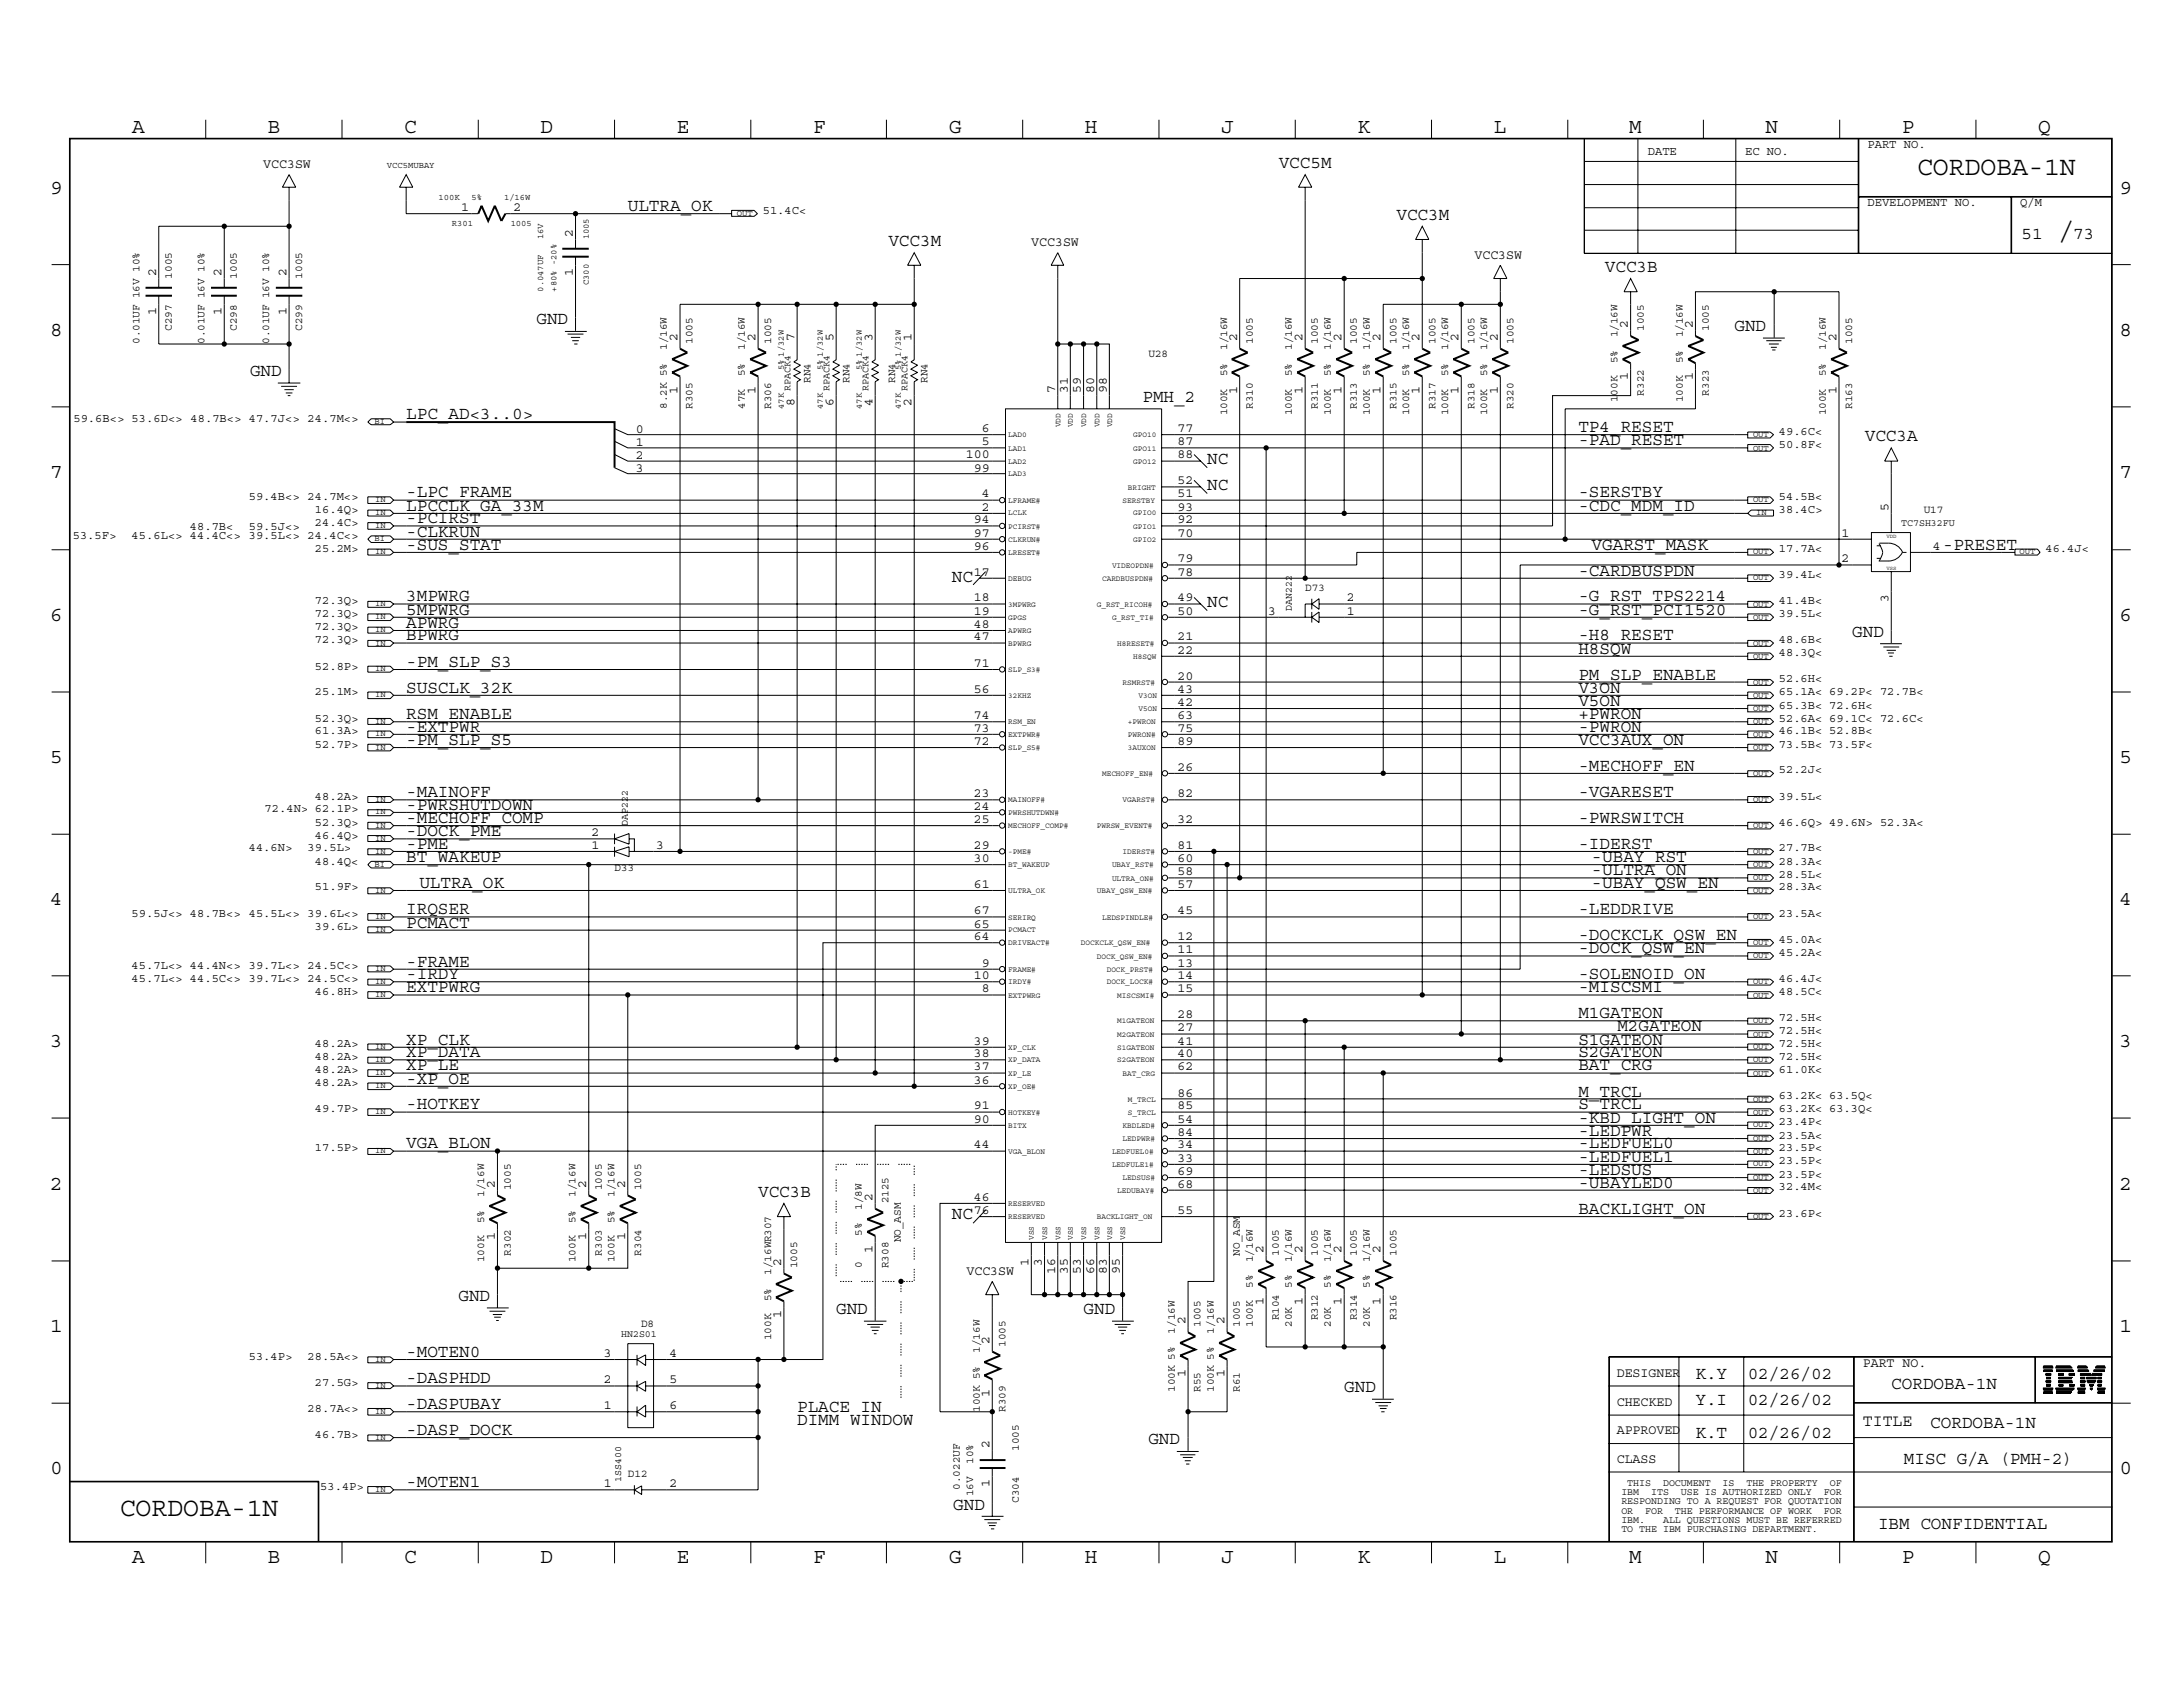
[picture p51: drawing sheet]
<svg xmlns="http://www.w3.org/2000/svg" width="279mm" height="216mm" viewBox="0 0 279 216" stroke-linecap="round" stroke-linejoin="round" font-family="sans-serif">
<defs><g id="words">
<g font-size="3.4">
<text x="245.4" y="22.4">CORDOBA-1N</text>
<text x="263.5" y="30.6">/</text>
<text x="15.3" y="194.1">CORDOBA-1N</text>
</g>
<g font-size="2.7">
<text x="16.9" y="17">A</text>
<text x="34.3" y="17">B</text>
<text x="51.7" y="17">C</text>
<text x="69.2" y="17">D</text>
<text x="86.6" y="17">E</text>
<text x="104.1" y="17">F</text>
<text x="121.5" y="17">G</text>
<text x="138.9" y="17">H</text>
<text x="156.3" y="17">J</text>
<text x="173.7" y="17">K</text>
<text x="191.2" y="17">L</text>
<text x="208.5" y="17">M</text>
<text x="226" y="17">N</text>
<text x="243.4" y="17">P</text>
<text x="260.9" y="17">Q</text>
<text x="6.4" y="24.8">9</text>
<text x="271.3" y="24.8">9</text>
<text x="6.4" y="43">8</text>
<text x="271.3" y="43">8</text>
<text x="6.4" y="61.2">7</text>
<text x="271.3" y="61.2">7</text>
<text x="6.4" y="79.4">6</text>
<text x="271.3" y="79.4">6</text>
<text x="6.4" y="97.6">5</text>
<text x="271.3" y="97.6">5</text>
<text x="6.4" y="115.8">4</text>
<text x="271.3" y="115.8">4</text>
<text x="6.4" y="134">3</text>
<text x="271.3" y="134">3</text>
<text x="6.4" y="152.2">2</text>
<text x="271.3" y="152.2">2</text>
<text x="6.4" y="170.4">1</text>
<text x="271.3" y="170.4">1</text>
<text x="6.4" y="188.6">0</text>
<text x="271.3" y="188.6">0</text>
<text x="16.9" y="200.1">A</text>
<text x="34.3" y="200.1">B</text>
<text x="51.7" y="200.1">C</text>
<text x="69.2" y="200.1">D</text>
<text x="86.6" y="200.1">E</text>
<text x="104.1" y="200.1">F</text>
<text x="121.5" y="200.1">G</text>
<text x="138.9" y="200.1">H</text>
<text x="156.3" y="200.1">J</text>
<text x="173.7" y="200.1">K</text>
<text x="191.2" y="200.1">L</text>
<text x="208.5" y="200.1">M</text>
<text x="226" y="200.1">N</text>
<text x="243.4" y="200.1">P</text>
<text x="260.9" y="200.1">Q</text>
</g>
<g font-size="2.3">
<text x="163.7" y="21.5">VCC5M</text>
<text x="80.3" y="27">ULTRA_OK</text>
<text x="178.7" y="28.2">VCC3M</text>
<text x="113.7" y="31.5">VCC3M</text>
<text x="205.4" y="34.8">VCC3B</text>
<text x="258.7" y="30.6">51</text>
<text x="265.3" y="30.6">73</text>
<text x="68.7" y="41.5">GND</text>
<text x="222" y="42.3">GND</text>
<text x="32" y="48.2">GND</text>
<text x="52" y="53.7">LPC_AD&lt;3..0&gt;</text>
<text x="146.2" y="51.5">PMH_2</text>
<text x="154.5" y="59.4">NC</text>
<text x="202" y="57">-PAD_RESET</text>
<text x="202" y="55.3">TP4_RESET</text>
<text x="238.7" y="56.5">VCC3A</text>
<text x="52" y="63.7">-LPC_FRAME</text>
<text x="52" y="65.4">LPCCLK_GA_33M</text>
<text x="154.5" y="62.7">NC</text>
<text x="202" y="65.4">-CDC_MDM_ID</text>
<text x="202" y="63.7">-SERSTBY</text>
<text x="52" y="68.7">-CLKRUN</text>
<text x="52" y="67">-PCIRST</text>
<text x="52" y="70.4">-SUS_STAT</text>
<text x="203.7" y="70.4">VGARST_MASK</text>
<text x="248.7" y="70.4">-PRESET</text>
<text x="52" y="77">3MPWRG</text>
<text x="121.8" y="74.4">NC</text>
<text x="154.5" y="77.7">NC</text>
<text x="202" y="73.7">-CARDBUSPDN</text>
<text x="202" y="77">-G_RST_TPS2214</text>
<text x="52" y="82">BPWRG</text>
<text x="52" y="80.3">APWRG</text>
<text x="52" y="78.7">5MPWRG</text>
<text x="202" y="83.6">H8SQW</text>
<text x="202" y="82">-H8_RESET</text>
<text x="202" y="78.7">-G_RST_PCI1520</text>
<text x="237.1" y="81.5">GND</text>
<text x="52" y="88.6">SUSCLK_32K</text>
<text x="52" y="85.3">-PM_SLP_S3</text>
<text x="202" y="88.6">V3ON</text>
<text x="202" y="87">PM_SLP_ENABLE</text>
<text x="52" y="92">RSM_ENABLE</text>
<text x="52" y="93.6">-EXTPWR</text>
<text x="52" y="95.3">-PM_SLP_S5</text>
<text x="202" y="95.3">VCC3AUX_ON</text>
<text x="202" y="93.6">-PWRON</text>
<text x="202" y="92">+PWRON</text>
<text x="202" y="90.3">V5ON</text>
<text x="202" y="98.6">-MECHOFF_EN</text>
<text x="52" y="102">-MAINOFF</text>
<text x="52" y="103.6">-PWRSHUTDOWN</text>
<text x="52" y="105.3">-MECHOFF_COMP</text>
<text x="52" y="107">-DOCK_PME</text>
<text x="202" y="105.3">-PWRSWITCH</text>
<text x="202" y="102">-VGARESET</text>
<text x="52" y="110.3">BT_WAKEUP</text>
<text x="52" y="108.6">-PME</text>
<text x="53.7" y="113.7">ULTRA_OK</text>
<text x="202" y="108.6">-IDERST</text>
<text x="203.7" y="110.3">-UBAY_RST</text>
<text x="203.7" y="112">-ULTRA_ON</text>
<text x="203.7" y="113.7">-UBAY_QSW_EN</text>
<text x="52" y="117">IRQSER</text>
<text x="52" y="118.7">PCMACT</text>
<text x="202" y="117">-LEDDRIVE</text>
<text x="52" y="123.7">-FRAME</text>
<text x="52" y="125.3">-IRDY</text>
<text x="202" y="125.3">-SOLENOID_ON</text>
<text x="202" y="122">-DOCK_QSW_EN</text>
<text x="202" y="120.3">-DOCKCLK_QSW_EN</text>
<text x="52" y="127">EXTPWRG</text>
<text x="202" y="130.3">M1GATEON</text>
<text x="202" y="127">-MISCSMI</text>
<text x="207" y="132">M2GATEON</text>
<text x="52" y="133.7">XP_CLK</text>
<text x="52" y="135.3">XP_DATA</text>
<text x="52" y="137">XP_LE</text>
<text x="202" y="137">BAT_CRG</text>
<text x="202" y="135.3">S2GATEON</text>
<text x="202" y="133.7">S1GATEON</text>
<text x="52" y="142">-HOTKEY</text>
<text x="52" y="138.7">-XP_OE</text>
<text x="202" y="143.7">-KBD_LIGHT_ON</text>
<text x="202" y="142">S_TRCL</text>
<text x="202" y="140.4">M_TRCL</text>
<text x="52" y="147">VGA_BLON</text>
<text x="202" y="148.7">-LEDFUEL1</text>
<text x="202" y="147">-LEDFUEL0</text>
<text x="202" y="145.4">-LEDPWR</text>
<text x="97" y="153.2">VCC3B</text>
<text x="202" y="155.4">BACKLIGHT_ON</text>
<text x="202" y="152">-UBAYLED0</text>
<text x="202" y="150.4">-LEDSUS</text>
<text x="121.8" y="156">NC</text>
<text x="58.7" y="166.5">GND</text>
<text x="52" y="173.7">-MOTEN0</text>
<text x="107" y="168.1">GND</text>
<text x="138.7" y="168.1">GND</text>
<text x="52" y="177">-DASPHDD</text>
<text x="172" y="178.1">GND</text>
<text x="217" y="176.5">K.Y</text>
<text x="217" y="179.8">Y.I</text>
<text x="223.7" y="176.5">02/26/02</text>
<text x="223.7" y="179.8">02/26/02</text>
<text x="242.1" y="177.7">CORDOBA-1N</text>
<text x="52" y="183.6">-DASP_DOCK</text>
<text x="52" y="180.3">-DASPUBAY</text>
<text x="102" y="180.7">PLACE IN</text>
<text x="102" y="182.4">DIMM WINDOW</text>
<text x="147" y="184.8">GND</text>
<text x="217" y="184">K.T</text>
<text x="223.7" y="184">02/26/02</text>
<text x="247.1" y="182.7">CORDOBA-1N</text>
<text x="52" y="190.3">-MOTEN1</text>
<text x="243.7" y="187.4">MISC G/A (PMH-2)</text>
<text x="122" y="193.2">GND</text>
<text x="240.4" y="195.7">IBM CONFIDENTIAL</text>
</g>
<text font-size="2.1" x="238.4" y="182.5">TITLE</text>
<g font-size="1.7">
<text x="33.7" y="21.5">VCC3SW</text>
<text x="59" y="27">1</text>
<text x="65.7" y="27">2</text>
<text x="20" y="35.3" transform="rotate(-90 20 35.3)">2</text>
<text x="28.4" y="35.3" transform="rotate(-90 28.4 35.3)">2</text>
<text x="36.7" y="35.3" transform="rotate(-90 36.7 35.3)">2</text>
<text x="73.3" y="35.3" transform="rotate(-90 73.3 35.3)">1</text>
<text x="73.3" y="30.3" transform="rotate(-90 73.3 30.3)">2</text>
<text x="132" y="31.5">VCC3SW</text>
<text x="188.7" y="33.2">VCC3SW</text>
<text x="20" y="40.3" transform="rotate(-90 20 40.3)">1</text>
<text x="28.4" y="40.3" transform="rotate(-90 28.4 40.3)">1</text>
<text x="36.7" y="40.3" transform="rotate(-90 36.7 40.3)">1</text>
<text x="208.4" y="42" transform="rotate(-90 208.4 42)">2</text>
<text x="216.7" y="42" transform="rotate(-90 216.7 42)">2</text>
<text x="86.7" y="43.7" transform="rotate(-90 86.7 43.7)">2</text>
<text x="96.7" y="43.7" transform="rotate(-90 96.7 43.7)">2</text>
<text x="101.7" y="43.7" transform="rotate(-90 101.7 43.7)">7</text>
<text x="106.7" y="43.7" transform="rotate(-90 106.7 43.7)">5</text>
<text x="111.7" y="43.7" transform="rotate(-90 111.7 43.7)">3</text>
<text x="116.7" y="43.7" transform="rotate(-90 116.7 43.7)">1</text>
<text x="158.3" y="43.7" transform="rotate(-90 158.3 43.7)">2</text>
<text x="166.7" y="43.7" transform="rotate(-90 166.7 43.7)">2</text>
<text x="171.7" y="43.7" transform="rotate(-90 171.7 43.7)">2</text>
<text x="176.7" y="43.7" transform="rotate(-90 176.7 43.7)">2</text>
<text x="181.7" y="43.7" transform="rotate(-90 181.7 43.7)">2</text>
<text x="186.7" y="43.7" transform="rotate(-90 186.7 43.7)">2</text>
<text x="191.7" y="43.7" transform="rotate(-90 191.7 43.7)">2</text>
<text x="235" y="43.7" transform="rotate(-90 235 43.7)">2</text>
<text x="86.7" y="50.4" transform="rotate(-90 86.7 50.4)">1</text>
<text x="96.7" y="50.4" transform="rotate(-90 96.7 50.4)">1</text>
<text x="101.7" y="52" transform="rotate(-90 101.7 52)">8</text>
<text x="106.7" y="52" transform="rotate(-90 106.7 52)">6</text>
<text x="111.7" y="52" transform="rotate(-90 111.7 52)">4</text>
<text x="116.7" y="52" transform="rotate(-90 116.7 52)">2</text>
<text x="135" y="50.3" transform="rotate(-90 135 50.3)">7</text>
<text x="136.7" y="50.3" transform="rotate(-90 136.7 50.3)">31</text>
<text x="138.3" y="50.3" transform="rotate(-90 138.3 50.3)">59</text>
<text x="140" y="50.3" transform="rotate(-90 140 50.3)">80</text>
<text x="141.6" y="50.3" transform="rotate(-90 141.6 50.3)">98</text>
<text x="158.3" y="50.4" transform="rotate(-90 158.3 50.4)">1</text>
<text x="166.7" y="50.4" transform="rotate(-90 166.7 50.4)">1</text>
<text x="171.7" y="50.4" transform="rotate(-90 171.7 50.4)">1</text>
<text x="176.7" y="50.4" transform="rotate(-90 176.7 50.4)">1</text>
<text x="181.7" y="50.4" transform="rotate(-90 181.7 50.4)">1</text>
<text x="186.7" y="50.4" transform="rotate(-90 186.7 50.4)">1</text>
<text x="191.7" y="50.4" transform="rotate(-90 191.7 50.4)">1</text>
<text x="208.4" y="48.7" transform="rotate(-90 208.4 48.7)">1</text>
<text x="216.7" y="48.7" transform="rotate(-90 216.7 48.7)">1</text>
<text x="235" y="50.4" transform="rotate(-90 235 50.4)">1</text>
<text x="81.4" y="58.8">2</text>
<text x="81.4" y="57.1">1</text>
<text x="81.4" y="55.4">0</text>
<text x="123.6" y="58.7">100</text>
<text x="125.6" y="57">5</text>
<text x="125.6" y="55.3">6</text>
<text x="150.7" y="55.3">77</text>
<text x="150.7" y="57">87</text>
<text x="150.7" y="58.7">88</text>
<text x="81.4" y="60.4">3</text>
<text x="124.6" y="60.4">99</text>
<text x="125.6" y="65.4">2</text>
<text x="125.6" y="63.7">4</text>
<text x="150.7" y="63.7">51</text>
<text x="150.7" y="62">52</text>
<text x="150.7" y="65.4">93</text>
<text x="241.7" y="65.4" transform="rotate(-90 241.7 65.4)">5</text>
<text x="124.6" y="68.7">97</text>
<text x="124.6" y="70.4">96</text>
<text x="124.6" y="67">94</text>
<text x="150.7" y="72">79</text>
<text x="150.7" y="68.7">70</text>
<text x="150.7" y="67">92</text>
<text x="235.7" y="72">2</text>
<text x="235.7" y="68.7">1</text>
<text x="247.4" y="70.4">4</text>
<text x="124.6" y="73.7">17</text>
<text x="124.6" y="77">18</text>
<text x="150.7" y="73.7">78</text>
<text x="150.7" y="77">49</text>
<text x="172.4" y="77">2</text>
<text x="241.7" y="77" transform="rotate(-90 241.7 77)">3</text>
<text x="124.6" y="78.7">19</text>
<text x="124.6" y="82">47</text>
<text x="124.6" y="80.3">48</text>
<text x="150.7" y="82">21</text>
<text x="150.7" y="83.7">22</text>
<text x="150.7" y="78.7">50</text>
<text x="162.3" y="78.7">3</text>
<text x="172.4" y="78.7">1</text>
<text x="124.6" y="85.3">71</text>
<text x="124.6" y="88.6">56</text>
<text x="150.7" y="87">20</text>
<text x="150.7" y="88.6">43</text>
<text x="124.6" y="93.6">73</text>
<text x="124.6" y="92">74</text>
<text x="124.6" y="95.3">72</text>
<text x="150.7" y="93.6">75</text>
<text x="150.7" y="92">63</text>
<text x="150.7" y="90.3">42</text>
<text x="150.7" y="95.3">89</text>
<text x="150.7" y="98.6">26</text>
<text x="75.7" y="107">2</text>
<text x="124.6" y="105.3">25</text>
<text x="124.6" y="102">23</text>
<text x="124.6" y="103.6">24</text>
<text x="150.7" y="105.3">32</text>
<text x="150.7" y="102">82</text>
<text x="75.7" y="108.6">1</text>
<text x="84" y="108.6">3</text>
<text x="124.6" y="108.6">29</text>
<text x="124.6" y="110.3">30</text>
<text x="124.6" y="113.7">61</text>
<text x="150.7" y="108.6">81</text>
<text x="150.7" y="110.3">60</text>
<text x="150.7" y="113.7">57</text>
<text x="150.7" y="112">58</text>
<text x="124.6" y="117">67</text>
<text x="124.6" y="118.7">65</text>
<text x="150.7" y="117">45</text>
<text x="124.6" y="125.3">10</text>
<text x="124.6" y="120.3">64</text>
<text x="125.6" y="123.7">9</text>
<text x="150.7" y="123.7">13</text>
<text x="150.7" y="125.3">14</text>
<text x="150.7" y="122">11</text>
<text x="150.7" y="120.3">12</text>
<text x="125.6" y="127">8</text>
<text x="150.7" y="132">27</text>
<text x="150.7" y="130.3">28</text>
<text x="150.7" y="127">15</text>
<text x="124.6" y="133.7">39</text>
<text x="124.6" y="137">37</text>
<text x="124.6" y="135.3">38</text>
<text x="150.7" y="137">62</text>
<text x="150.7" y="133.7">41</text>
<text x="150.7" y="135.3">40</text>
<text x="124.6" y="138.7">36</text>
<text x="124.6" y="142">91</text>
<text x="124.6" y="143.7">90</text>
<text x="150.7" y="143.7">54</text>
<text x="150.7" y="142">85</text>
<text x="150.7" y="140.4">86</text>
<text x="124.6" y="147">44</text>
<text x="150.7" y="145.4">84</text>
<text x="150.7" y="148.7">33</text>
<text x="150.7" y="147">34</text>
<text x="63.3" y="152" transform="rotate(-90 63.3 152)">2</text>
<text x="75" y="152" transform="rotate(-90 75 152)">2</text>
<text x="80" y="152" transform="rotate(-90 80 152)">2</text>
<text x="111.7" y="153.7" transform="rotate(-90 111.7 153.7)">2</text>
<text x="124.6" y="155.4">76</text>
<text x="124.6" y="153.7">46</text>
<text x="150.7" y="150.4">69</text>
<text x="150.7" y="152">68</text>
<text x="150.7" y="155.4">55</text>
<text x="63.3" y="158.7" transform="rotate(-90 63.3 158.7)">1</text>
<text x="75" y="158.7" transform="rotate(-90 75 158.7)">1</text>
<text x="80" y="158.7" transform="rotate(-90 80 158.7)">1</text>
<text x="100" y="162" transform="rotate(-90 100 162)">2</text>
<text x="111.7" y="160.4" transform="rotate(-90 111.7 160.4)">1</text>
<text x="161.7" y="160.4" transform="rotate(-90 161.7 160.4)">2</text>
<text x="166.7" y="160.4" transform="rotate(-90 166.7 160.4)">2</text>
<text x="171.7" y="160.4" transform="rotate(-90 171.7 160.4)">2</text>
<text x="176.7" y="160.4" transform="rotate(-90 176.7 160.4)">2</text>
<text x="123.7" y="163.2">VCC3SW</text>
<text x="131.7" y="162.1" transform="rotate(-90 131.7 162.1)">1</text>
<text x="133.3" y="162.1" transform="rotate(-90 133.3 162.1)">3</text>
<text x="135" y="163.1" transform="rotate(-90 135 163.1)">16</text>
<text x="136.7" y="163.1" transform="rotate(-90 136.7 163.1)">35</text>
<text x="138.3" y="163.1" transform="rotate(-90 138.3 163.1)">53</text>
<text x="140" y="163.1" transform="rotate(-90 140 163.1)">66</text>
<text x="141.6" y="163.1" transform="rotate(-90 141.6 163.1)">83</text>
<text x="143.3" y="163.1" transform="rotate(-90 143.3 163.1)">95</text>
<text x="161.7" y="167" transform="rotate(-90 161.7 167)">1</text>
<text x="166.7" y="167" transform="rotate(-90 166.7 167)">1</text>
<text x="171.7" y="167" transform="rotate(-90 171.7 167)">1</text>
<text x="176.7" y="167" transform="rotate(-90 176.7 167)">1</text>
<text x="77.3" y="173.7">3</text>
<text x="85.7" y="173.7">4</text>
<text x="100" y="168.7" transform="rotate(-90 100 168.7)">1</text>
<text x="126.7" y="172" transform="rotate(-90 126.7 172)">2</text>
<text x="151.7" y="169.5" transform="rotate(-90 151.7 169.5)">2</text>
<text x="156.7" y="169.5" transform="rotate(-90 156.7 169.5)">2</text>
<text x="77.3" y="177">2</text>
<text x="85.7" y="177">5</text>
<text x="126.7" y="178.7" transform="rotate(-90 126.7 178.7)">1</text>
<text x="151.7" y="176.2" transform="rotate(-90 151.7 176.2)">1</text>
<text x="156.7" y="176.2" transform="rotate(-90 156.7 176.2)">1</text>
<text x="206.9" y="176.3">DESIGNER</text>
<text x="206.9" y="179.9">CHECKED</text>
<text x="238.4" y="175">PART NO.</text>
<text x="77.3" y="180.3">1</text>
<text x="85.7" y="180.3">6</text>
<text x="126.7" y="185.3" transform="rotate(-90 126.7 185.3)">2</text>
<text x="206.9" y="183.6">APPROVED</text>
<text x="77.3" y="190.3">1</text>
<text x="85.7" y="190.3">2</text>
<text x="126.7" y="190.3" transform="rotate(-90 126.7 190.3)">1</text>
<text x="206.9" y="187.3">CLASS</text>
</g>
<g font-size="1.6">
<text x="210.9" y="19.8">DATE</text>
<text x="223.4" y="19.8">EC NO.</text>
<text x="239" y="18.9">PART NO.</text>
<text x="97.6" y="27.3">51.4C&lt;</text>
<text x="239" y="26.4">DEVELOPMENT NO.</text>
<text x="258.6" y="26.4">Q/M</text>
<text x="9.4" y="54">59.6B&lt;&gt; 53.6D&lt;&gt; 48.7B&lt;&gt; 47.7J&lt;&gt; 24.7M&lt;&gt;</text>
<text x="227.7" y="57.3">50.8F&lt;</text>
<text x="227.7" y="55.6">49.6C&lt;</text>
<text x="31.8" y="64">59.4B&lt;&gt; 24.7M&lt;&gt;</text>
<text x="40.3" y="65.7">16.4Q&gt;</text>
<text x="227.7" y="64">54.5B&lt;</text>
<text x="227.7" y="65.7">38.4C&gt;</text>
<text x="9.3" y="69">53.5F&gt;</text>
<text x="16.8" y="69">45.6L&lt;&gt; 44.4C&lt;&gt; 39.5L&lt;&gt; 24.4C&lt;&gt;</text>
<text x="24.3" y="67.8">48.7B&lt;</text>
<text x="31.8" y="67.8">59.5J&lt;&gt;</text>
<text x="40.3" y="67.3">24.4C&gt;</text>
<text x="40.3" y="70.7">25.2M&gt;</text>
<text x="227.7" y="70.7">17.7A&lt;</text>
<text x="261.8" y="70.7">46.4J&lt;</text>
<text x="40.3" y="77.3">72.3Q&gt;</text>
<text x="227.7" y="74">39.4L&lt;</text>
<text x="227.7" y="77.3">41.4B&lt;</text>
<text x="40.3" y="79">72.3Q&gt;</text>
<text x="40.3" y="82.3">72.3Q&gt;</text>
<text x="40.3" y="80.7">72.3Q&gt;</text>
<text x="227.7" y="84">48.3Q&lt;</text>
<text x="227.7" y="82.3">48.6B&lt;</text>
<text x="227.7" y="79">39.5L&lt;</text>
<text x="40.3" y="89">25.1M&gt;</text>
<text x="40.3" y="85.7">52.8P&gt;</text>
<text x="227.7" y="89">65.1A&lt; 69.2P&lt; 72.7B&lt;</text>
<text x="227.7" y="87.3">52.6H&lt;</text>
<text x="40.3" y="92.4">52.3Q&gt;</text>
<text x="40.3" y="94">61.3A&gt;</text>
<text x="40.3" y="95.7">52.7P&gt;</text>
<text x="227.7" y="95.7">73.5B&lt; 73.5F&lt;</text>
<text x="227.7" y="94">46.1B&lt; 52.8B&lt;</text>
<text x="227.7" y="92.4">52.6A&lt; 69.1C&lt; 72.6C&lt;</text>
<text x="227.7" y="90.7">65.3B&lt; 72.6H&lt;</text>
<text x="227.7" y="99">52.2J&lt;</text>
<text x="33.9" y="104">72.4N&gt; 62.1P&gt;</text>
<text x="40.3" y="102.4">48.2A&gt;</text>
<text x="40.3" y="105.7">52.3Q&gt;</text>
<text x="40.3" y="107.4">46.4Q&gt;</text>
<text x="227.7" y="105.7">46.6Q&gt; 49.6N&gt; 52.3A&lt;</text>
<text x="227.7" y="102.4">39.5L&lt;</text>
<text x="31.8" y="109">44.6N&gt;</text>
<text x="39.4" y="109">39.5L&gt;</text>
<text x="40.3" y="114">51.9F&gt;</text>
<text x="40.3" y="110.7">48.4Q&lt;</text>
<text x="227.7" y="114">28.3A&lt;</text>
<text x="227.7" y="109">27.7B&lt;</text>
<text x="227.7" y="112.4">28.5L&lt;</text>
<text x="227.7" y="110.7">28.3A&lt;</text>
<text x="16.8" y="117.3">59.5J&lt;&gt; 48.7B&lt;&gt; 45.5L&lt;&gt; 39.6L&lt;&gt;</text>
<text x="40.3" y="119">39.6L&gt;</text>
<text x="227.7" y="117.3">23.5A&lt;</text>
<text x="16.8" y="124">45.7L&lt;&gt; 44.4N&lt;&gt; 39.7L&lt;&gt; 24.5C&lt;&gt;</text>
<text x="16.8" y="125.6">45.7L&lt;&gt; 44.5C&lt;&gt; 39.7L&lt;&gt; 24.5C&lt;&gt;</text>
<text x="227.7" y="125.6">46.4J&lt;</text>
<text x="227.7" y="122.3">45.2A&lt;</text>
<text x="227.7" y="120.7">45.0A&lt;</text>
<text x="40.3" y="127.3">46.8H&gt;</text>
<text x="227.7" y="130.6">72.5H&lt;</text>
<text x="227.7" y="127.3">48.5C&lt;</text>
<text x="40.3" y="134">48.2A&gt;</text>
<text x="40.3" y="135.6">48.2A&gt;</text>
<text x="40.3" y="137.3">48.2A&gt;</text>
<text x="227.7" y="137.3">61.0K&lt;</text>
<text x="227.7" y="135.6">72.5H&lt;</text>
<text x="227.7" y="134">72.5H&lt;</text>
<text x="227.7" y="132.3">72.5H&lt;</text>
<text x="40.3" y="139">48.2A&gt;</text>
<text x="40.3" y="142.3">49.7P&gt;</text>
<text x="227.7" y="142.3">63.2K&lt; 63.3Q&lt;</text>
<text x="227.7" y="140.6">63.2K&lt; 63.5Q&lt;</text>
<text x="40.3" y="147.3">17.5P&gt;</text>
<text x="227.7" y="149">23.5P&lt;</text>
<text x="227.7" y="147.3">23.5P&lt;</text>
<text x="227.7" y="145.7">23.5A&lt;</text>
<text x="227.7" y="144">23.4P&lt;</text>
<text x="227.7" y="152.3">32.4M&lt;</text>
<text x="227.7" y="150.7">23.5P&lt;</text>
<text x="227.7" y="155.7">23.6P&lt;</text>
<text x="31.8" y="174">53.4P&gt;</text>
<text x="39.4" y="174">28.5A&lt;&gt;</text>
<text x="40.3" y="177.4">27.5G&gt;</text>
<text x="39.4" y="180.7">28.7A&lt;&gt;</text>
<text x="40.3" y="184">46.7B&gt;</text>
<text x="41" y="190.7">53.4P&gt;</text>
</g>
<g font-size="1.4">
<text x="22" y="35.6" transform="rotate(-90 22 35.6)">1005</text>
<text x="30.3" y="35.6" transform="rotate(-90 30.3 35.6)">1005</text>
<text x="38.7" y="35.6" transform="rotate(-90 38.7 35.6)">1005</text>
<text x="17.9" y="44" transform="rotate(-90 17.9 44)">0.01UF 16V 10%</text>
<text x="22" y="42.3" transform="rotate(-90 22 42.3)">C297</text>
<text x="26.2" y="44" transform="rotate(-90 26.2 44)">0.01UF 16V 10%</text>
<text x="30.3" y="42.3" transform="rotate(-90 30.3 42.3)">C298</text>
<text x="34.5" y="44" transform="rotate(-90 34.5 44)">0.01UF 16V 10%</text>
<text x="38.7" y="42.3" transform="rotate(-90 38.7 42.3)">C299</text>
<text x="85.3" y="44.8" transform="rotate(-90 85.3 44.8)">1/16W</text>
<text x="88.6" y="44" transform="rotate(-90 88.6 44)">1005</text>
<text x="95.3" y="44.8" transform="rotate(-90 95.3 44.8)">1/16W</text>
<text x="98.7" y="44" transform="rotate(-90 98.7 44)">1005</text>
<text x="147" y="45.6">U28</text>
<text x="157.1" y="44.8" transform="rotate(-90 157.1 44.8)">1/16W</text>
<text x="160.4" y="44" transform="rotate(-90 160.4 44)">1005</text>
<text x="165.4" y="44.8" transform="rotate(-90 165.4 44.8)">1/16W</text>
<text x="168.7" y="44" transform="rotate(-90 168.7 44)">1005</text>
<text x="170.3" y="44.8" transform="rotate(-90 170.3 44.8)">1/16W</text>
<text x="173.7" y="44" transform="rotate(-90 173.7 44)">1005</text>
<text x="175.3" y="44.8" transform="rotate(-90 175.3 44.8)">1/16W</text>
<text x="178.7" y="44" transform="rotate(-90 178.7 44)">1005</text>
<text x="180.3" y="44.8" transform="rotate(-90 180.3 44.8)">1/16W</text>
<text x="183.7" y="44" transform="rotate(-90 183.7 44)">1005</text>
<text x="185.3" y="44.8" transform="rotate(-90 185.3 44.8)">1/16W</text>
<text x="188.7" y="44" transform="rotate(-90 188.7 44)">1005</text>
<text x="190.3" y="44.8" transform="rotate(-90 190.3 44.8)">1/16W</text>
<text x="193.7" y="44" transform="rotate(-90 193.7 44)">1005</text>
<text x="207" y="46.5" transform="rotate(-90 207 46.5)">5%</text>
<text x="207" y="43.2" transform="rotate(-90 207 43.2)">1/16W</text>
<text x="210.4" y="42.3" transform="rotate(-90 210.4 42.3)">1005</text>
<text x="215.4" y="46.5" transform="rotate(-90 215.4 46.5)">5%</text>
<text x="215.4" y="43.2" transform="rotate(-90 215.4 43.2)">1/16W</text>
<text x="218.7" y="42.3" transform="rotate(-90 218.7 42.3)">1005</text>
<text x="233.7" y="44.8" transform="rotate(-90 233.7 44.8)">1/16W</text>
<text x="237.1" y="44" transform="rotate(-90 237.1 44)">1005</text>
<text x="85.3" y="52.3" transform="rotate(-90 85.3 52.3)">8.2K 5%</text>
<text x="88.6" y="52.3" transform="rotate(-90 88.6 52.3)">R305</text>
<text x="95.3" y="52.3" transform="rotate(-90 95.3 52.3)">47K</text>
<text x="95.3" y="48.2" transform="rotate(-90 95.3 48.2)">5%</text>
<text x="98.7" y="52.3" transform="rotate(-90 98.7 52.3)">R306</text>
<text x="103.7" y="49" transform="rotate(-90 103.7 49)">RN4</text>
<text x="108.7" y="49" transform="rotate(-90 108.7 49)">RN4</text>
<text x="114.6" y="49" transform="rotate(-90 114.6 49)">RN4</text>
<text x="118.7" y="49" transform="rotate(-90 118.7 49)">RN4</text>
<text x="157.1" y="53.2" transform="rotate(-90 157.1 53.2)">100K</text>
<text x="157.1" y="48.2" transform="rotate(-90 157.1 48.2)">5%</text>
<text x="160.4" y="52.3" transform="rotate(-90 160.4 52.3)">R310</text>
<text x="165.4" y="53.2" transform="rotate(-90 165.4 53.2)">100K</text>
<text x="165.4" y="48.2" transform="rotate(-90 165.4 48.2)">5%</text>
<text x="168.7" y="52.3" transform="rotate(-90 168.7 52.3)">R311</text>
<text x="170.3" y="53.2" transform="rotate(-90 170.3 53.2)">100K</text>
<text x="170.3" y="48.2" transform="rotate(-90 170.3 48.2)">5%</text>
<text x="173.7" y="52.3" transform="rotate(-90 173.7 52.3)">R313</text>
<text x="175.3" y="53.2" transform="rotate(-90 175.3 53.2)">100K</text>
<text x="175.3" y="48.2" transform="rotate(-90 175.3 48.2)">5%</text>
<text x="178.7" y="52.3" transform="rotate(-90 178.7 52.3)">R315</text>
<text x="180.3" y="53.2" transform="rotate(-90 180.3 53.2)">100K</text>
<text x="180.3" y="48.2" transform="rotate(-90 180.3 48.2)">5%</text>
<text x="183.7" y="52.3" transform="rotate(-90 183.7 52.3)">R317</text>
<text x="185.3" y="53.2" transform="rotate(-90 185.3 53.2)">100K</text>
<text x="185.3" y="48.2" transform="rotate(-90 185.3 48.2)">5%</text>
<text x="188.7" y="52.3" transform="rotate(-90 188.7 52.3)">R318</text>
<text x="190.3" y="53.2" transform="rotate(-90 190.3 53.2)">100K</text>
<text x="190.3" y="48.2" transform="rotate(-90 190.3 48.2)">5%</text>
<text x="193.7" y="52.3" transform="rotate(-90 193.7 52.3)">R320</text>
<text x="207" y="51.5" transform="rotate(-90 207 51.5)">100K</text>
<text x="210.4" y="50.6" transform="rotate(-90 210.4 50.6)">R322</text>
<text x="215.4" y="51.5" transform="rotate(-90 215.4 51.5)">100K</text>
<text x="218.7" y="50.6" transform="rotate(-90 218.7 50.6)">R323</text>
<text x="233.7" y="53.2" transform="rotate(-90 233.7 53.2)">100K</text>
<text x="233.7" y="48.2" transform="rotate(-90 233.7 48.2)">5%</text>
<text x="237.1" y="52.3" transform="rotate(-90 237.1 52.3)">R163</text>
<text x="246.2" y="65.7">U17</text>
<text x="167" y="75.7">D73</text>
<text x="78.7" y="111.5">D33</text>
<text x="62" y="153.2" transform="rotate(-90 62 153.2)">1/16W</text>
<text x="65.4" y="152.3" transform="rotate(-90 65.4 152.3)">1005</text>
<text x="73.7" y="153.2" transform="rotate(-90 73.7 153.2)">1/16W</text>
<text x="77" y="152.3" transform="rotate(-90 77 152.3)">1005</text>
<text x="78.7" y="153.2" transform="rotate(-90 78.7 153.2)">1/16W</text>
<text x="82" y="152.3" transform="rotate(-90 82 152.3)">1005</text>
<text x="110.3" y="154.9" transform="rotate(-90 110.3 154.9)">1/8W</text>
<text x="113.7" y="154" transform="rotate(-90 113.7 154)">2125</text>
<text x="62" y="161.5" transform="rotate(-90 62 161.5)">100K</text>
<text x="62" y="156.5" transform="rotate(-90 62 156.5)">5%</text>
<text x="65.4" y="160.7" transform="rotate(-90 65.4 160.7)">R302</text>
<text x="73.7" y="161.5" transform="rotate(-90 73.7 161.5)">100K</text>
<text x="73.7" y="156.5" transform="rotate(-90 73.7 156.5)">5%</text>
<text x="77" y="160.7" transform="rotate(-90 77 160.7)">R303</text>
<text x="78.7" y="161.5" transform="rotate(-90 78.7 161.5)">100K</text>
<text x="78.7" y="156.5" transform="rotate(-90 78.7 156.5)">5%</text>
<text x="82" y="160.7" transform="rotate(-90 82 160.7)">R304</text>
<text x="110.3" y="158.2" transform="rotate(-90 110.3 158.2)">5%</text>
<text x="115.3" y="159" transform="rotate(-90 115.3 159)">NO_ASM</text>
<text x="158.7" y="160.7" transform="rotate(-90 158.7 160.7)">NO_ASM</text>
<text x="160.4" y="161.5" transform="rotate(-90 160.4 161.5)">1/16W</text>
<text x="163.7" y="160.7" transform="rotate(-90 163.7 160.7)">1005</text>
<text x="165.4" y="161.5" transform="rotate(-90 165.4 161.5)">1/16W</text>
<text x="168.7" y="160.7" transform="rotate(-90 168.7 160.7)">1005</text>
<text x="170.3" y="161.5" transform="rotate(-90 170.3 161.5)">1/16W</text>
<text x="173.7" y="160.7" transform="rotate(-90 173.7 160.7)">1005</text>
<text x="175.3" y="161.5" transform="rotate(-90 175.3 161.5)">1/16W</text>
<text x="178.7" y="160.7" transform="rotate(-90 178.7 160.7)">1005</text>
<text x="98.7" y="166.5" transform="rotate(-90 98.7 166.5)">5%</text>
<text x="98.7" y="163.2" transform="rotate(-90 98.7 163.2)">1/16WR307</text>
<text x="102" y="162.3" transform="rotate(-90 102 162.3)">1005</text>
<text x="110.3" y="162.3" transform="rotate(-90 110.3 162.3)">0</text>
<text x="113.7" y="162.3" transform="rotate(-90 113.7 162.3)">R308</text>
<text x="160.4" y="164.8" transform="rotate(-90 160.4 164.8)">5%</text>
<text x="165.4" y="164.8" transform="rotate(-90 165.4 164.8)">5%</text>
<text x="170.3" y="164.8" transform="rotate(-90 170.3 164.8)">5%</text>
<text x="175.3" y="164.8" transform="rotate(-90 175.3 164.8)">5%</text>
<text x="82" y="169.8">D8</text>
<text x="98.7" y="171.5" transform="rotate(-90 98.7 171.5)">100K</text>
<text x="125.4" y="173.1" transform="rotate(-90 125.4 173.1)">1/16W</text>
<text x="128.7" y="172.4" transform="rotate(-90 128.7 172.4)">1005</text>
<text x="150.4" y="170.7" transform="rotate(-90 150.4 170.7)">1/16W</text>
<text x="153.7" y="169.8" transform="rotate(-90 153.7 169.8)">1005</text>
<text x="155.4" y="170.7" transform="rotate(-90 155.4 170.7)">1/16W</text>
<text x="158.7" y="169.8" transform="rotate(-90 158.7 169.8)">1005</text>
<text x="160.4" y="169.8" transform="rotate(-90 160.4 169.8)">100K</text>
<text x="163.7" y="169" transform="rotate(-90 163.7 169)">R104</text>
<text x="165.4" y="169.8" transform="rotate(-90 165.4 169.8)">20K</text>
<text x="168.7" y="169" transform="rotate(-90 168.7 169)">R312</text>
<text x="170.3" y="169.8" transform="rotate(-90 170.3 169.8)">20K</text>
<text x="173.7" y="169" transform="rotate(-90 173.7 169)">R314</text>
<text x="175.3" y="169.8" transform="rotate(-90 175.3 169.8)">20K</text>
<text x="178.7" y="169" transform="rotate(-90 178.7 169)">R316</text>
<text x="150.4" y="178.1" transform="rotate(-90 150.4 178.1)">100K 5%</text>
<text x="153.7" y="178.1" transform="rotate(-90 153.7 178.1)">R55</text>
<text x="155.4" y="178.1" transform="rotate(-90 155.4 178.1)">100K 5%</text>
<text x="158.7" y="178.1" transform="rotate(-90 158.7 178.1)">R61</text>
<text x="125.4" y="180.7" transform="rotate(-90 125.4 180.7)">100K 5%</text>
<text x="128.7" y="180.7" transform="rotate(-90 128.7 180.7)">R309</text>
<text x="130.4" y="185.7" transform="rotate(-90 130.4 185.7)">1005</text>
<text x="80.3" y="189">D12</text>
<text x="122.9" y="190.7" transform="rotate(-90 122.9 190.7)">0.022UF</text>
<text x="124.5" y="191.5" transform="rotate(-90 124.5 191.5)">16V</text>
<text x="124.5" y="187.4" transform="rotate(-90 124.5 187.4)">10%</text>
<text x="130.4" y="192.4" transform="rotate(-90 130.4 192.4)">C304</text>
</g>
<g font-size="1.3">
<text x="101.2" y="50" transform="rotate(-90 101.2 50)">RPACK4</text>
<text x="106.2" y="50" transform="rotate(-90 106.2 50)">RPACK4</text>
<text x="111.2" y="50" transform="rotate(-90 111.2 50)">RPACK4</text>
<text x="116.2" y="50" transform="rotate(-90 116.2 50)">RPACK4</text>
<text x="243.3" y="67.3">TC7SH32FU</text>
<text x="165.4" y="78.1" transform="rotate(-90 165.4 78.1)">DAN222</text>
<text x="80.3" y="105.7" transform="rotate(-90 80.3 105.7)">DAP222</text>
<text x="79.5" y="171.1">HN2S01</text>
<text x="79.5" y="189.7" transform="rotate(-90 79.5 189.7)">1SS400</text>
<text x="207.5" y="191.3">IBM</text>
<text x="208.3" y="190.2">THIS</text>
<text x="211.3" y="191.3">ITS</text>
<text x="212.9" y="190.2">DOCUMENT</text>
<text x="215.1" y="191.3">USE IS AUTHORIZED ONLY</text>
<text x="220.5" y="190.2">IS</text>
<text x="223.5" y="190.2">THE PROPERTY</text>
<text x="233.4" y="191.3">FOR</text>
<text x="234.2" y="190.2">OF</text>
<text x="207.5" y="192.5">RESPONDING TO A REQUEST FOR QUOTATION</text>
<text x="207.5" y="193.7">OR</text>
<text x="207.5" y="194.9">IBM.</text>
<text x="207.5" y="196.1">TO THE IBM PURCHASING DEPARTMENT.</text>
<text x="210.6" y="193.7">FOR</text>
<text x="212.9" y="194.9">ALL QUESTIONS MUST BE REFERRED</text>
<text x="214.4" y="193.7">THE PERFORMANCE OF WORK</text>
<text x="233.4" y="193.7">FOR</text>
</g>
<g font-size="1.1">
<text x="49.5" y="21.5">VCC5MUBAY</text>
<text x="56.1" y="25.7">100K</text>
<text x="57.8" y="29">R301</text>
<text x="60.4" y="25.7">5%</text>
<text x="64.5" y="25.7">1/16W</text>
<text x="65.4" y="29">1005</text>
<text x="94.3" y="27.6">OUT</text>
<text x="69.5" y="30.6" transform="rotate(-90 69.5 30.6)">16V</text>
<text x="75.4" y="30.6" transform="rotate(-90 75.4 30.6)">1005</text>
<text x="69.5" y="37.3" transform="rotate(-90 69.5 37.3)">0.047UF</text>
<text x="71.2" y="37.3" transform="rotate(-90 71.2 37.3)">+80% -20%</text>
<text x="75.4" y="36.5" transform="rotate(-90 75.4 36.5)">C300</text>
<text x="100.3" y="47.3" transform="rotate(-90 100.3 47.3)">5% 1/32W</text>
<text x="105.3" y="47.3" transform="rotate(-90 105.3 47.3)">5% 1/32W</text>
<text x="110.3" y="47.3" transform="rotate(-90 110.3 47.3)">5% 1/32W</text>
<text x="115.3" y="47.3" transform="rotate(-90 115.3 47.3)">5% 1/32W</text>
<text x="100.3" y="52.3" transform="rotate(-90 100.3 52.3)">47K</text>
<text x="105.3" y="52.3" transform="rotate(-90 105.3 52.3)">47K</text>
<text x="110.3" y="52.3" transform="rotate(-90 110.3 52.3)">47K</text>
<text x="115.3" y="52.3" transform="rotate(-90 115.3 52.3)">47K</text>
<text x="47.9" y="54.3">BI</text>
<text x="224.4" y="56">OUT</text>
<text x="224.4" y="57.7">OUT</text>
<text x="48" y="64.3">IN</text>
<text x="48" y="66">IN</text>
<text x="224.4" y="64.3">OUT</text>
<text x="224.8" y="66">IN</text>
<text x="47.9" y="69.3">BI</text>
<text x="48" y="71">IN</text>
<text x="48" y="67.6">IN</text>
<text x="224.4" y="71">OUT</text>
<text x="258.5" y="71">OUT</text>
<text x="48" y="77.6">IN</text>
<text x="224.4" y="77.6">OUT</text>
<text x="224.4" y="74.3">OUT</text>
<text x="48" y="80.9">IN</text>
<text x="48" y="79.2">IN</text>
<text x="48" y="82.6">IN</text>
<text x="224.4" y="79.3">OUT</text>
<text x="224.4" y="82.6">OUT</text>
<text x="48" y="85.9">IN</text>
<text x="48" y="89.2">IN</text>
<text x="224.4" y="87.6">OUT</text>
<text x="224.4" y="89.3">OUT</text>
<text x="224.4" y="84.3">OUT</text>
<text x="48" y="94.2">IN</text>
<text x="48" y="92.6">IN</text>
<text x="48" y="95.9">IN</text>
<text x="224.4" y="95.9">OUT</text>
<text x="224.4" y="94.3">OUT</text>
<text x="224.4" y="90.9">OUT</text>
<text x="224.4" y="92.6">OUT</text>
<text x="224.4" y="99.3">OUT</text>
<text x="48" y="105.9">IN</text>
<text x="48" y="102.6">IN</text>
<text x="48" y="104.2">IN</text>
<text x="48" y="107.6">IN</text>
<text x="224.4" y="106">OUT</text>
<text x="224.4" y="102.6">OUT</text>
<text x="47.9" y="111">BI</text>
<text x="48" y="109.3">IN</text>
<text x="224.4" y="112.6">OUT</text>
<text x="224.4" y="111">OUT</text>
<text x="224.4" y="109.3">OUT</text>
<text x="48" y="119.3">IN</text>
<text x="48" y="114.3">IN</text>
<text x="48" y="117.6">IN</text>
<text x="224.4" y="114.3">OUT</text>
<text x="224.4" y="117.6">OUT</text>
<text x="48" y="125.9">IN</text>
<text x="48" y="124.3">IN</text>
<text x="224.4" y="122.6">OUT</text>
<text x="224.4" y="126">OUT</text>
<text x="224.4" y="121">OUT</text>
<text x="48" y="127.6">IN</text>
<text x="224.4" y="131">OUT</text>
<text x="224.4" y="127.7">OUT</text>
<text x="48" y="134.3">IN</text>
<text x="48" y="136">IN</text>
<text x="48" y="137.6">IN</text>
<text x="224.4" y="134.3">OUT</text>
<text x="224.4" y="136">OUT</text>
<text x="224.4" y="137.7">OUT</text>
<text x="224.4" y="132.7">OUT</text>
<text x="48" y="139.3">IN</text>
<text x="48" y="142.6">IN</text>
<text x="224.4" y="141">OUT</text>
<text x="224.4" y="142.7">OUT</text>
<text x="48" y="147.6">IN</text>
<text x="224.4" y="146">OUT</text>
<text x="224.4" y="147.7">OUT</text>
<text x="224.4" y="144.3">OUT</text>
<text x="224.4" y="149.3">OUT</text>
<text x="224.4" y="152.7">OUT</text>
<text x="224.4" y="156">OUT</text>
<text x="224.4" y="151">OUT</text>
<text x="48" y="177.6">IN</text>
<text x="48" y="174.2">IN</text>
<text x="48" y="184.3">IN</text>
<text x="48" y="180.9">IN</text>
<text x="48" y="190.9">IN</text>
</g>
<g font-size="1">
<text x="129" y="59.4">LAD2</text>
<text x="129" y="57.7">LAD1</text>
<text x="129" y="56">LAD0</text>
<text x="135.7" y="54.7" transform="rotate(-90 135.7 54.7)">VDD</text>
<text x="137.3" y="54.7" transform="rotate(-90 137.3 54.7)">VDD</text>
<text x="139" y="54.7" transform="rotate(-90 139 54.7)">VDD</text>
<text x="140.7" y="54.7" transform="rotate(-90 140.7 54.7)">VDD</text>
<text x="142.3" y="54.7" transform="rotate(-90 142.3 54.7)">VDD</text>
<text x="145" y="59.4">GPO12</text>
<text x="145" y="57.7">GPO11</text>
<text x="145" y="56">GPO10</text>
<text x="129" y="66">LCLK</text>
<text x="129" y="64.3">LFRAME#</text>
<text x="129" y="61">LAD3</text>
<text x="143.7" y="64.3">SERSTBY</text>
<text x="144.4" y="62.7">BRIGHT</text>
<text x="145" y="66">GPIO0</text>
<text x="129" y="71">LRESET#</text>
<text x="129" y="69.3">CLKRUN#</text>
<text x="129" y="67.6">PCIRST#</text>
<text x="145" y="69.3">GPIO2</text>
<text x="145" y="67.6">GPIO1</text>
<text x="129" y="77.6">3MPWRG</text>
<text x="129" y="74.3">DEBUG</text>
<text x="140.4" y="77.6">G_RST_RICOH#</text>
<text x="141.1" y="74.3">CARDBUSPDN#</text>
<text x="142.3" y="72.6">VIDEOPDN#</text>
<text x="129" y="82.6">BPWRG</text>
<text x="129" y="81">APWRG</text>
<text x="129" y="79.3">GPGS</text>
<text x="142.3" y="79.3">G_RST_TI#</text>
<text x="143" y="82.6">H8RESET#</text>
<text x="129" y="89.3">32KHZ</text>
<text x="129" y="86">SLP_S3#</text>
<text x="143.7" y="87.6">RSMRST#</text>
<text x="145" y="84.3">H8SQW</text>
<text x="145.7" y="89.3">V3ON</text>
<text x="129" y="94.3">EXTPWR#</text>
<text x="129" y="92.6">RSM_EN</text>
<text x="144.4" y="94.3">PWRON#</text>
<text x="144.4" y="92.6">+PWRON</text>
<text x="145.7" y="91">V5ON</text>
<text x="129" y="96">SLP_S5#</text>
<text x="141.1" y="99.3">MECHOFF_EN#</text>
<text x="144.4" y="96">3AUXON</text>
<text x="129" y="106">MECHOFF_COMP#</text>
<text x="129" y="104.3">PWRSHUTDWN#</text>
<text x="129" y="102.7">MAINOFF#</text>
<text x="140.4" y="106">PWRSW_EVENT#</text>
<text x="143.7" y="102.7">VGARST#</text>
<text x="129" y="111">BT_WAKEUP</text>
<text x="129" y="109.3">-PME#</text>
<text x="142.3" y="112.7">ULTRA_ON#</text>
<text x="142.3" y="111">UBAY_RST#</text>
<text x="143.7" y="109.3">IDERST#</text>
<text x="129" y="119.3">PCMACT</text>
<text x="129" y="117.7">SERIRQ</text>
<text x="129" y="114.3">ULTRA_OK</text>
<text x="140.4" y="114.3">UBAY_QSW_EN#</text>
<text x="141.1" y="117.7">LEDSPINDLE#</text>
<text x="129" y="126">IRDY#</text>
<text x="129" y="124.4">FRAME#</text>
<text x="129" y="121">DRIVEACT#</text>
<text x="138.3" y="121">DOCKCLK_QSW_EN#</text>
<text x="140.4" y="122.7">DOCK_QSW_EN#</text>
<text x="141.6" y="126">DOCK_LOCK#</text>
<text x="141.6" y="124.4">DOCK_PRST#</text>
<text x="129" y="127.7">EXTPWRG</text>
<text x="143" y="131">M1GATEON</text>
<text x="143" y="127.7">MISCSMI#</text>
<text x="129" y="137.7">XP_LE</text>
<text x="129" y="136">XP_DATA</text>
<text x="129" y="134.4">XP_CLK</text>
<text x="143" y="136">S2GATEON</text>
<text x="143" y="134.4">S1GATEON</text>
<text x="143" y="132.7">M2GATEON</text>
<text x="143.7" y="137.7">BAT_CRG</text>
<text x="129" y="142.7">HOTKEY#</text>
<text x="129" y="139.4">XP_OE#</text>
<text x="144.4" y="142.7">S_TRCL</text>
<text x="144.4" y="141">M_TRCL</text>
<text x="129" y="147.7">VGA_BLON</text>
<text x="129" y="144.4">BITX</text>
<text x="142.3" y="149.4">LEDFULE1#</text>
<text x="142.3" y="147.7">LEDFUEL0#</text>
<text x="143.7" y="146">LEDPWR#</text>
<text x="143.7" y="144.4">KBDLED#</text>
<text x="129" y="154.3">RESERVED</text>
<text x="143" y="152.7">LEDUBAY#</text>
<text x="143.7" y="151">LEDSUS#</text>
<text x="129" y="156">RESERVED</text>
<text x="132.3" y="158.7" transform="rotate(-90 132.3 158.7)">VSS</text>
<text x="134" y="158.7" transform="rotate(-90 134 158.7)">VSS</text>
<text x="135.7" y="158.7" transform="rotate(-90 135.7 158.7)">VSS</text>
<text x="137.3" y="158.7" transform="rotate(-90 137.3 158.7)">VSS</text>
<text x="139" y="158.7" transform="rotate(-90 139 158.7)">VSS</text>
<text x="140.4" y="156">BACKLIGHT_ON</text>
<text x="140.7" y="158.7" transform="rotate(-90 140.7 158.7)">VSS</text>
<text x="142.3" y="158.7" transform="rotate(-90 142.3 158.7)">VSS</text>
<text x="144" y="158.7" transform="rotate(-90 144 158.7)">VSS</text>
</g>
<g font-size=".7">
<text x="241.5" y="68.8">VDD</text>
<text x="241.5" y="73">VSS</text>
</g>
</g></defs>
<g fill="none" stroke="#000" stroke-width=".25">
<path d="M18.6 37.8h3.4M18.6 36.8h3.4M27 37.8h3.3M27 36.8h3.3M35.3 37.8h3.4M35.3 36.8h3.4M61.2 27.3l.4-1 .9 2 .8-2 .9 2 .5-1M72 32.9h3.4M72 31.8h3.4M52 54h26.7v5.9M87 44.6l1 .5-2 .9 2 .8-2 .9 1 .5M97 44.6l1 .5-2 .9 2 .8-2 .9 1 .5"/>
<path d="M158.7 44.6l1 .5-2.1 .9 2.1 .8-2.1 .9 1.1 .5M167 44.6l1.1 .5-2.1 .9 2.1 .8-2.1 .9 1 .5M172 44.6l1.1 .5-2.1 .9 2.1 .8-2.1 .9 1 .5M177 44.6l1.1 .5-2.1 .9 2.1 .8-2.1 .9 1 .5M182 44.6l1 .5-2 .9 2 .8-2 .9 1 .5M187 44.6l1 .5-2 .9 2 .8-2 .9 1 .5M192 44.6l1 .5-2 .9 2 .8-2 .9 1 .5M208.7 43l1 .5-2 .8 2 .8-2 .9 1 .5M217 43l1 .5-1.9 .8 1.9 .8-1.9 .9 .9 .5M235.4 44.6l1 .5-2 .9 2 .8-2 .9 1 .5M63.7 153l1 .5-2 .8 2 .9-2 .8 1 .5M75.4 153l1 .5-2.1 .8 2.1 .9-2.1 .8 1.1 .5"/>
<path d="M80.3 153l1.1 .5-2.1 .8 2.1 .9-2.1 .8 1 .5M112 154.7l1 .5-2 .8 2 .8-2 .8 1 .6M100.3 163l1 .5-2 .8 2 .9-2 .8 1 .5M127 173l1 .5-2 .8 2 .9-2 .8 1 .5M152.1 170.5l.9 .5-2 .9 2 .8-2 .8 1.1 .5M157.1 170.5l.9 .5-2 .9 2 .8-2 .8 1.1 .5M162.1 161.4l.9 .5-2 .7 2 .9-2 .8 1.1 .5M167 161.4l1.1 .5-2.1 .7 2.1 .9-2.1 .8 1 .5M172 161.4l1.1 .5-2.1 .7 2.1 .9-2.1 .8 1 .5M177 161.4l1.1 .5-2.1 .7 2.1 .9-2.1 .8 1 .5M125.4 187.9h3.3M125.4 186.9h3.3"/>
</g>
<g fill="none" stroke="#000" stroke-width=".13">
<path d="M8.9 17.7h261.4v179.7h-261.4zM9 17.8h261.3v179.5h-261.3zM26.3 15.3v2.4M43.8 15.3v2.4M61.2 15.3v2.4M78.7 15.3v2.4M96.1 15.3v2.4M113.5 15.3v2.4M130.9 15.3v2.4M148.3 15.3v2.4M165.8 15.3v2.4M183.2 15.3v2.4"/>
<path d="M200.7 15.3v2.4M202.8 17.7v14.7h67.5M209.6 17.7v14.7M218 15.3v2.4M222.2 17.7v14.7M235.5 15.3v2.4M237.8 17.7v14.7M237.9 17.7v14.7M252.9 15.3v2.4M6.6 33.9h2.3M20.3 37.8v6.2h8.4M28.7 29v7.8"/>
<path d="M28.7 37.8v6.2M37 29h-16.7v7.8M37 24v12.8M37 37.8v6.2M37 22.4l.8 1.6h-1.6zM52 22.4l.8 1.6h-1.7zM52 24v3.3h9.2M64.7 27.3h28.9M73.7 27.3v4.5M73.7 32.9v9.4M93.6 26.9h2.9l.4 .4-.4 .4h-2.9zM97 38.9v5.7"/>
<path d="M102 38.9v7.2l-.4 .2 .8 .4-.8 .5 .8 .5-.8 .4 .8 .5-.4 .3v85.1M107 38.9v7.2l-.4 .2 .8 .4-.8 .5 .8 .5-.8 .4 .8 .5-.4 .3v86.7M112 38.9v7.2l-.4 .2 .8 .4-.8 .5 .8 .5-.8 .4 .8 .5-.4 .3v88.4M112 38.9h-25v5.7M117 38.9v7.2l-.4 .2 .8 .4-.8 .5 .8 .5-.8 .4 .8 .5-.4 .3v90.1M117 32.3l.9 1.7h-1.7zM117 34v4.9h-5M135.4 34v18.3M135.4 32.3l.7 1.7h-1.6zM167 22.4l.9 1.6h-1.7zM167 24v20.6M172 35.6v9"/>
<path d="M182 29l.9 1.6h-1.7zM182 35.6h-23.3v9M182 30.6v14M187 38.9v5.7M192 38.9h-15v5.7M192 35.6v9M192 34l.9 1.6h-1.7zM202.8 29.5h35M202.8 26.6h35M202.8 23.6h35M202.8 20.7h35M208.7 35.6l.8 1.7h-1.6z"/>
<path d="M208.7 37.3v5.7M227.1 37.3v5.9M237.8 25.2h32.5M237.8 25.1h32.5M257.4 25.2v7.2M257.5 25.2v7.2M270.3 33.9h2.4M6.6 52.1h2.3M28.7 44h8.3v5M35.6 49h2.8M36 49.4h2M36.4 49.9h1.2"/>
<path d="M36.6 50.3h.8M36.8 50.6h.4M47.1 54l.4-.4h2.5l.4 .4-.4 .4h-2.5zM50.4 54h1.6M72.3 42.4h2.8M72.6 42.8h2.1M73.1 43.2h1.2M73.2 43.6h.9M73.5 44h.4M78.7 58.2l1.6 .8h48.4M78.7 59.9l1.6 .7h48.4M78.7 56.5l1.6 .8h48.4"/>
<path d="M78.7 54.9l1.6 .7h48.4M87 48.2v60.8h-6.5M97 48.2v54.2M128.7 52.3h20v106.7h-20zM135.4 44h3.3M137 44v8.3M138.7 44h3.3v8.3M138.7 44v8.3M140.4 44v8.3M148.7 59h5M148.7 57.3h75M148.7 55.6h75"/>
<path d="M152.8 58.2l1.7 1.7M158.7 48.2v64.2h65M162.1 57.3v104.1M167 48.2v25.8M172 48.2v17.5h51.7M177 48.2v50.8M182 48.2v79.1M187 48.2v84.1M192 48.2v87.4M208.7 46.5v4.1h-10v16.7h-50M217 43v-5.7h18.4v7.3M217 46.5v5.8h-16.7v16.7"/>
<path d="M223.7 55.3h2.9l.4 .3-.4 .4h-2.9zM223.7 56.9h2.9l.4 .4-.4 .4h-2.9zM225.6 43.3h2.8M226.1 43.6h1.9M226.4 44h1.3M226.7 44.4h.7M226.8 44.8h.4M235.4 48.2v24.1M242.1 57.3l.8 1.7h-1.7zM242.1 59v9.2M270.3 52.1h2.4M6.6 70.4h2.3"/>
<path d="M47.1 77h2.9l.4 .3-.4 .4h-2.9zM47.1 70.3h2.9l.4 .4-.4 .3h-2.9zM47.1 63.6h2.9l.4 .4-.4 .4h-2.9zM47.1 65.3h2.9l.4 .4-.4 .3h-2.9zM47.1 66.9h2.9l.4 .4-.4 .4h-2.9zM47.1 78.6h2.9l.4 .4-.4 .4h-2.9zM47.5 68.6h2.5l.4 .4-.4 .4h-2.5l-.4-.4zM50.4 79h78.3M50.4 77.3h78.3M50.4 69h77.4M50.4 67.3h77.4M50.4 65.7h78.3"/>
<path d="M50.4 64h77.4M50.4 70.7h77.4M125.4 74h3.3M126.2 73.2l-1.7 1.6M148.7 69h90.8M148.7 65.7h23.3M148.7 64h75M148.7 62.3h5M149.5 79h18.4M149.5 77.3h4.2M149.5 74h74.2M152.8 61.5l1.7 1.7"/>
<path d="M152.8 76.5l1.7 1.6M167.9 77.3h-.9v1.7M167.9 77.3l.9-.7v1.4zM167.9 76.6v1.4M167.9 78.3v1.4M167.9 79l.9-.7v1.4zM168.8 79h54.9M168.8 77.3h54.9M223.7 77h2.9l.4 .3-.4 .4h-2.9zM223.7 70.3h2.9l.4 .4-.4 .3h-2.9zM223.7 73.6h2.9l.4 .4-.4 .4h-2.9zM223.7 63.6h2.9l.4 .4-.4 .4h-2.9z"/>
<path d="M223.7 78.6h2.9l.4 .4-.4 .4h-2.9zM223.7 65.7l.4-.4h2.9v.7h-2.9zM223.7 70.7h-50v1.6h-24.2M239.5 68.2h5v5h-5zM239.5 72.3h-44.9v51.7h-45.1M240.2 69.8h.5M240.2 71.5h.5M240.5 69.6l.5 1.1M240.5 69.5a2.74 2.74 0 0 1 2.8 .8l.2 .4M240.5 71.8h1.2M241 70.7l-.5 1.1M242.1 73.2v9.1"/>
<path d="M243.5 70.7a1.95 1.95 0 0 1-1.8 1.1M243.5 70.7h.5M244.5 70.7h13.4M257.9 70.3h2.9l.3 .4-.3 .3h-2.9zM270.3 70.4h2.4M6.6 88.6h2.3M47.1 80.3h2.9l.4 .4-.4 .3h-2.9zM47.1 82h2.9l.4 .3-.4 .4h-2.9zM47.1 85.3h2.9l.4 .4-.4 .3h-2.9zM47.1 88.6h2.9l.4 .4-.4 .4h-2.9zM47.1 91.9h2.9l.4 .5-.4 .3h-2.9zM47.1 93.6h2.9l.4 .4-.4 .4h-2.9z"/>
<path d="M47.1 95.2h2.9l.4 .5-.4 .4h-2.9zM50.4 95.7h77.4M50.4 94h77.4M50.4 92.4h78.3M50.4 89h78.3M50.4 82.3h78.3M50.4 85.7h77.4M50.4 80.7h78.3M148.7 95.7h75M148.7 92.4h75M148.7 90.7h75M148.7 89h75"/>
<path d="M148.7 84h75M149.5 99h74.2M149.5 94h74.2M149.5 87.3h74.2M149.5 82.3h74.2M223.7 98.6h2.9l.4 .4-.4 .4h-2.9zM223.7 95.2h2.9l.4 .5-.4 .4h-2.9zM223.7 87h2.9l.4 .3-.4 .4h-2.9zM223.7 93.6h2.9l.4 .4-.4 .4h-2.9zM223.7 88.6h2.9l.4 .4-.4 .4h-2.9zM223.7 90.3h2.9l.4 .4-.4 .4h-2.9zM223.7 91.9h2.9l.4 .5-.4 .3h-2.9z"/>
<path d="M223.7 83.6h2.9l.4 .4-.4 .4h-2.9zM223.7 82h2.9l.4 .3-.4 .4h-2.9zM240.6 82.4h2.8M241 82.8h2.1M241.5 83.2h1.2M241.6 83.6h.8M241.8 84h.4M270.3 88.6h2.4M6.6 106.8h2.3M47.1 101.9h2.9l.4 .5-.4 .3h-2.9zM47.1 103.6h2.9l.4 .4-.4 .4h-2.9zM47.1 105.2h2.9l.4 .5-.4 .4h-2.9z"/>
<path d="M47.1 106.9h2.9l.4 .5-.4 .3h-2.9zM47.1 108.6h2.9l.4 .4-.4 .4h-2.9zM47.1 113.6h2.9l.4 .4-.4 .4h-2.9zM47.1 116.9h2.9l.4 .4-.4 .5h-2.9zM47.1 118.6h2.9l.4 .4-.4 .4h-2.9zM47.1 110.7l.4-.5h2.5l.4 .5-.4 .4h-2.5zM50.4 117.3h78.3M50.4 114h78.3M50.4 110.7h78.3M50.4 109h28.3M50.4 105.7h77.4M50.4 102.4h77.4"/>
<path d="M50.4 119h78.3M50.4 104h77.4M50.4 107.4h28.3M75.4 110.7v42.3M78.7 106.7v1.3M78.7 108.4v1.2M78.7 107.4l1.8-.7v1.3zM78.7 109l1.8-.6v1.2zM80.5 107.4h.7v1.6M87 109h40.8M149.5 109h5.9v55h-3.3v6.5M149.5 117.3h74.2"/>
<path d="M149.5 114h74.2M149.5 112.4h9.2M149.5 110.7h74.2M149.5 105.7h74.2M149.5 102.4h74.2M155.4 109h68.3M157.1 110.7v59.8M223.7 111.9h2.9l.4 .5-.4 .4h-2.9zM223.7 113.6h2.9l.4 .4-.4 .4h-2.9zM223.7 116.9h2.9l.4 .4-.4 .5h-2.9zM223.7 110.2h2.9l.4 .5-.4 .4h-2.9zM223.7 105.2h2.9l.4 .5-.4 .4h-2.9z"/>
<path d="M223.7 108.6h2.9l.4 .4-.4 .4h-2.9zM223.7 101.9h2.9l.4 .5-.4 .3h-2.9zM270.3 106.8h2.4M6.6 124.9h2.3M47.1 123.6h2.9l.4 .4-.4 .4h-2.9zM47.1 125.3h2.9l.4 .3-.4 .5h-2.9zM47.1 126.9h2.9l.4 .4-.4 .5h-2.9zM47.1 133.6h2.9l.4 .4-.4 .4h-2.9zM47.1 135.3h2.9l.4 .3-.4 .5h-2.9zM47.1 136.9h2.9l.4 .4-.4 .5h-2.9zM47.1 138.6h2.9l.4 .4-.4 .4h-2.9zM50.4 137.3h78.3"/>
<path d="M50.4 135.6h78.3M50.4 134h78.3M50.4 127.3h78.3M50.4 125.6h77.4M50.4 124h77.4M50.4 139h77.4M80.3 127.3v25.7M127.8 120.6h-22.5v53.4h-8.3M148.7 137.3h75M148.7 135.6h75M148.7 134h75M148.7 132.3h75"/>
<path d="M148.7 130.6h75M149.5 127.3h74.2M149.5 125.6h74.2M149.5 122.3h74.2M149.5 120.6h74.2M167 130.6v30.8M172 134v27.4M177 137.3v24.1M223.7 121.9h2.9l.4 .4-.4 .5h-2.9zM223.7 133.6h2.9l.4 .4-.4 .4h-2.9zM223.7 135.3h2.9l.4 .3-.4 .5h-2.9zM223.7 136.9h2.9l.4 .4-.4 .5h-2.9z"/>
<path d="M223.7 125.3h2.9l.4 .3-.4 .5h-2.9zM223.7 131.9h2.9l.4 .4-.4 .5h-2.9zM223.7 130.3h2.9l.4 .3-.4 .5h-2.9zM223.7 126.9h2.9l.4 .4-.4 .5h-2.9zM223.7 120.2h2.9l.4 .4-.4 .5h-2.9zM270.3 124.9h2.4M6.6 143.1h2.3M47.1 141.9h2.9l.4 .4-.4 .4h-2.9zM47.1 147h2.9l.4 .3-.4 .4h-2.9zM50.4 147.3h78.3M50.4 142.3h77.4M63.7 147.3v5.7"/>
<path d="M63.7 156.5v10.9M75.4 156.5v5.8M80.3 156.5v5.8h-4.9M100.3 154l.9 1.7h-1.7zM100.3 155.7v7.3M112 158.2v10.8M125.4 155.7h3.3M126.2 154.9l-1.7 1.6M128.7 154h-8.4v26.7h6.7M128.7 144h-16.7v10.7M132 159v6.7h10M133.7 159v6.7"/>
<path d="M135.4 159v6.7M137 159v6.7M138.7 159v6.7M140.4 159v6.7M142 159v6.7M143.7 159v6.7M148.7 155.7h75M148.7 142.3h75M148.7 140.6h75M149.5 152.3h74.2M149.5 150.7h74.2M149.5 149h74.2"/>
<path d="M149.5 147.3h74.2M149.5 145.7h74.2M149.5 144h74.2M223.7 140.3h2.9l.4 .3-.4 .5h-2.9zM223.7 145.3h2.9l.4 .4-.4 .3h-2.9zM223.7 152h2.9l.4 .3-.4 .4h-2.9zM223.7 147h2.9l.4 .3-.4 .4h-2.9zM223.7 143.6h2.9l.4 .4-.4 .4h-2.9zM223.7 155.3h2.9l.4 .4-.4 .3h-2.9zM223.7 150.3h2.9l.4 .4-.4 .3h-2.9zM223.7 148.6h2.9l.4 .4-.4 .4h-2.9zM223.7 141.9h2.9l.4 .4-.4 .4h-2.9z"/>
<path d="M270.3 143.1h2.4M6.6 179.6h2.3M6.6 161.4h2.3M47.1 173.7h2.9l.4 .3-.4 .4h-2.9zM47.1 177h2.9l.4 .4-.4 .3h-2.9zM50.4 174h31.1M50.4 177.4h31.1M62.3 167.4h2.8M62.7 167.8h2M63.1 168.2h1.2M63.2 168.6h.9M63.5 169h.3"/>
<path d="M63.7 162.3h11.7M80.3 172h3.4v10.7h-3.4zM81.5 177.4l1.1-.6v1.3zM81.5 174l1.1-.6v1.4zM81.5 173.4v1.4M81.5 176.7v1.4M82.6 174h14.4M82.6 177.4h14.4M97 174v16.7h-14.9M100.3 166.5v7.5M110.6 169.1h2.9M111 169.5h2"/>
<path d="M111.4 169.8h1.2M111.6 170.3h.8M111.8 170.7h.4M127 165.7v7.3M127 176.5v10.4M127 164l.8 1.7h-1.6zM142 165.7h1.7v3.3M142.3 169.1h2.8M142.7 169.5h2M143.1 169.8h1.2M143.3 170.3h.8M143.5 170.7h.3"/>
<path d="M152.1 174v11.7M157.1 174v6.7h-5M162.1 164.8v7.6h14.9M167 164.8v7.6M172 164.8v7.6M175.6 179.1h2.8M176 179.5h2.1M176.4 179.9h1.2M177 164.8v14.2M205.9 177.4h31.3M206 173.7v23.6M214.9 173.7v14.7"/>
<path d="M223.2 173.7v14.7M237.2 179.5h33.1M237.2 173.7v23.6M237.2 179.6h35.5M237.3 173.7v23.6M260.4 173.7v5.9M260.5 173.7v5.9M261.5 177.7h1.2v.1h-1.2zM261.5 177.6h1.2v.1h-1.2zM261.5 175h1.2v.1h-1.2zM261.5 174.9h1.2v.1h-1.2zM261.5 178.3h1.2h-1.2"/>
<path d="M261.5 178.2h1.2h-1.2M261.5 178.1h1.2h-1.2M261.5 177.9h1.2h-1.2M261.5 175.5h1.2h-1.2M261.5 175.4h1.2h-1.2M261.5 175.3h1.2h-1.2M261.5 174.8h1.2h-1.2M261.9 176.8h.6v.1h-.6zM261.9 176.7h.6v.1h-.6zM261.9 175.9h.6v.1h-.6zM261.9 175.9h.6h-.6zM261.9 175.8h.6v.1h-.6z"/>
<path d="M261.9 177.4h.6h-.6M261.9 177.3h.6h-.6M261.9 177.2h.6h-.6M261.9 177h.6h-.6M261.9 176.4h.6h-.6M261.9 176.3h.6h-.6M263.1 175h2.1v.1h-2.1zM263.1 174.9h2v.1h-2zM263.1 177.7h2.3v.1h-2.3zM263.1 177.6h2.3v.1h-2.3zM263.1 178.3h1.9h-1.9M263.1 178.2h2h-2"/>
<path d="M263.1 178.1h2.1h-2.1M263.1 174.8h1.9h-1.9M263.1 177.9h2.2h-2.2M263.1 175.5h2.3h-2.3M263.1 175.4h2.3h-2.3M263.1 175.3h2.2h-2.2M263.5 176.8h1.7v.1h-1.7zM263.5 176.7h1.7v.1h-1.7zM263.5 175.9h.6v.1h-.6zM263.5 175.9h.6h-.6zM263.5 175.8h.6v.1h-.6zM263.5 177h1.8h-1.8"/>
<path d="M263.5 176.4h1.7h-1.7M263.5 176.3h1.8h-1.8M263.5 177.4h.6h-.6M263.5 177.3h.6h-.6M263.5 177.2h.6h-.6M264.8 175.9h.7v.1h-.7zM264.8 175.9h.7h-.7zM264.8 175.8h.7v.1h-.7zM264.8 177.4h.7h-.7M264.8 177.3h.7h-.7M264.8 177.2h.7h-.7M265.9 177.7h1v.1h-1z"/>
<path d="M265.9 177.6h1v.1h-1zM265.9 175h1.2v.1h-1.2zM265.9 174.9h1.2v.1h-1.2zM265.9 178.3h1h-1M265.9 178.2h1h-1M265.9 178.1h1h-1M265.9 177.9h1h-1M265.9 175.5h1.5h-1.5M265.9 175.4h1.5h-1.5M265.9 175.3h1.4h-1.4M265.9 174.8h1.1h-1.1M266.3 176.8h.6v.1h-.6z"/>
<path d="M266.3 176.7h.6v.1h-.6zM266.3 175.9h1.3v.1h-1.3zM266.3 175.9h1.2h-1.2zM266.3 175.8h1.2v.1h-1.2zM266.3 177.4h.6h-.6M266.3 177.3h.6h-.6M266.3 177.2h.6h-.6M266.3 177h.6h-.6M266.3 176.4h.6h-.6M266.3 176.3h.6h-.6M267 176.4h1.3h-1.3M267 176.3h1.3h-1.3"/>
<path d="M267.1 176.7h1.1v.1h-1.1zM267.2 176.8h.9v.1h-.9zM267.2 177h.9h-.9M267.4 177.3h.6h-.6M267.4 177.2h.6h-.6M267.5 177.4h.4h-.4M267.5 177.7h.3v.1h-.3zM267.5 177.6h.3v.1h-.3zM267.6 177.9h.1h-.1M267.7 175.9h1.3v.1h-1.3zM267.8 175.9h1.2h-1.2zM267.8 175.8h1.2v.1h-1.2z"/>
<path d="M268 175.5h1.4h-1.4M268 175.4h1.4h-1.4M268 175.3h1.4h-1.4M268.2 175h1.2v.1h-1.2zM268.2 174.9h1.2v.1h-1.2zM268.3 174.8h1.1h-1.1M268.5 177.7h.9v.1h-.9zM268.5 177.6h.9v.1h-.9zM268.5 176.8h.5v.1h-.5zM268.5 176.7h.5v.1h-.5zM268.5 178.3h.9h-.9M268.5 178.2h.9h-.9"/>
<path d="M268.5 178.1h.9h-.9M268.5 177.9h.9h-.9M268.5 177.4h.5h-.5M268.5 177.3h.5h-.5M268.5 177.2h.5h-.5M268.5 177h.5h-.5M268.5 176.4h.5h-.5M268.5 176.3h.5h-.5M270.3 173.7h-64.4v23.6M270.3 161.4h2.4M8.9 189.6h31.9v7.7M8.9 189.7h31.9"/>
<path d="M26.3 197.3v2.8M40.7 189.6v7.7M43.8 197.3v2.8M47.1 180.3h2.9l.4 .4-.4 .4h-2.9zM47.1 183.6h2.9l.4 .4-.4 .4h-2.9zM47.1 190.2h2.9l.4 .5-.4 .4h-2.9zM50.4 190.7h30.8l.9 .6v-1.1l-.9 .5M50.4 180.7h31.1M50.4 184h46.6M61.2 197.3v2.8M78.7 197.3v2.8M81.2 190.1v1.2"/>
<path d="M81.5 180v1.3M81.5 180.7l1.1-.9v1.6zM82.6 180.7h14.4M96.1 197.3v2.8M113.5 197.3v2.8M125.6 194.1h2.8M126 194.5h2M126.4 194.9h1.2M126.6 195.2h.8M126.8 195.7h.5M127 187.9v6.2M130.9 197.3v2.8"/>
<path d="M148.3 197.3v2.8M150.6 185.8h2.8M151 186.2h2M151.4 186.5h1.3M151.6 186.9h.8M151.8 187.4h.4M165.8 197.3v2.8M176.6 180.3h.9M176.8 180.7h.4M183.2 197.3v2.8M200.7 197.3v2.8M205.9 188.4h64.4"/>
<path d="M205.9 184.7h31.3M205.9 181.1h31.3M218 197.3v2.8M235.5 197.3v2.8M237.2 192.9h33.1M237.2 184h33.1M252.9 197.3v2.8"/>
<circle cx="128.3" cy="67.3" r=".34"/>
<circle cx="128.3" cy="69" r=".34"/>
<circle cx="128.3" cy="64" r=".34"/>
<circle cx="128.3" cy="70.7" r=".34"/>
<circle cx="149.1" cy="72.3" r=".34"/>
<circle cx="149.1" cy="79" r=".34"/>
<circle cx="149.1" cy="77.3" r=".34"/>
<circle cx="149.1" cy="74" r=".34"/>
<circle cx="128.3" cy="85.7" r=".34"/>
<circle cx="128.3" cy="94" r=".34"/>
<circle cx="128.3" cy="95.7" r=".34"/>
<circle cx="149.1" cy="94" r=".34"/>
<circle cx="149.1" cy="87.3" r=".34"/>
<circle cx="149.1" cy="82.3" r=".34"/>
<circle cx="149.1" cy="99" r=".34"/>
<circle cx="128.3" cy="102.4" r=".34"/>
<circle cx="128.3" cy="105.7" r=".34"/>
<circle cx="128.3" cy="109" r=".34"/>
<circle cx="128.3" cy="104" r=".34"/>
<circle cx="149.1" cy="117.3" r=".34"/>
<circle cx="149.1" cy="112.3" r=".34"/>
<circle cx="149.1" cy="105.7" r=".34"/>
<circle cx="149.1" cy="110.6" r=".34"/>
<circle cx="149.1" cy="114" r=".34"/>
<circle cx="149.1" cy="102.4" r=".34"/>
<circle cx="149.1" cy="109" r=".34"/>
<circle cx="128.3" cy="125.6" r=".34"/>
<circle cx="128.3" cy="120.6" r=".34"/>
<circle cx="128.3" cy="139" r=".34"/>
<circle cx="128.3" cy="124" r=".34"/>
<circle cx="149.1" cy="127.3" r=".34"/>
<circle cx="149.1" cy="124" r=".34"/>
<circle cx="149.1" cy="122.3" r=".34"/>
<circle cx="149.1" cy="125.6" r=".34"/>
<circle cx="149.1" cy="120.6" r=".34"/>
<circle cx="128.3" cy="142.3" r=".34"/>
<circle cx="149.1" cy="152.3" r=".34"/>
<circle cx="149.1" cy="149" r=".34"/>
<circle cx="149.1" cy="147.3" r=".34"/>
<circle cx="149.1" cy="145.7" r=".34"/>
<circle cx="149.1" cy="144" r=".34"/>
<circle cx="149.1" cy="150.7" r=".34"/>
</g>
<path d="M107 149h10M117 149v15M115.3 164v15M117 164h-10v-15" fill="none" stroke="#000" stroke-width=".13" stroke-dasharray=".2 .2 .2 .2 .2 .2 .2 .2 .2 1.2" stroke-dashoffset=".2" stroke-linecap="butt"/>
<g fill="#000">
<circle cx="28.7" cy="29" r=".34"/>
<circle cx="37" cy="29" r=".34"/>
<circle cx="73.7" cy="27.3" r=".34"/>
<circle cx="97" cy="38.9" r=".34"/>
<circle cx="102" cy="38.9" r=".34"/>
<circle cx="107" cy="38.9" r=".34"/>
<circle cx="112" cy="38.9" r=".34"/>
<circle cx="117" cy="38.9" r=".34"/>
<circle cx="172" cy="35.6" r=".34"/>
<circle cx="182" cy="35.6" r=".34"/>
<circle cx="187" cy="38.9" r=".34"/>
<circle cx="192" cy="38.9" r=".34"/>
<circle cx="227.1" cy="37.3" r=".34"/>
<circle cx="28.7" cy="44" r=".34"/>
<circle cx="37" cy="44" r=".34"/>
<circle cx="135.4" cy="44" r=".34"/>
<circle cx="137" cy="44" r=".34"/>
<circle cx="138.7" cy="44" r=".34"/>
<circle cx="140.4" cy="44" r=".34"/>
<circle cx="162.1" cy="57.3" r=".34"/>
<circle cx="167" cy="74" r=".34"/>
<circle cx="172" cy="65.7" r=".34"/>
<circle cx="200.3" cy="69" r=".34"/>
<circle cx="235.4" cy="72.3" r=".34"/>
<circle cx="177" cy="99" r=".34"/>
<circle cx="75.4" cy="110.6" r=".34"/>
<circle cx="87" cy="109" r=".34"/>
<circle cx="97" cy="102.4" r=".34"/>
<circle cx="155.4" cy="109" r=".34"/>
<circle cx="157.1" cy="110.6" r=".34"/>
<circle cx="158.7" cy="112.3" r=".34"/>
<circle cx="80.3" cy="127.3" r=".34"/>
<circle cx="102" cy="134" r=".34"/>
<circle cx="107" cy="135.6" r=".34"/>
<circle cx="112" cy="137.3" r=".34"/>
<circle cx="117" cy="139" r=".34"/>
<circle cx="167" cy="130.6" r=".34"/>
<circle cx="172" cy="134" r=".34"/>
<circle cx="177" cy="137.3" r=".34"/>
<circle cx="182" cy="127.3" r=".34"/>
<circle cx="187" cy="132.3" r=".34"/>
<circle cx="192" cy="135.6" r=".34"/>
<circle cx="63.7" cy="147.3" r=".34"/>
<circle cx="63.7" cy="162.3" r=".34"/>
<circle cx="75.4" cy="162.3" r=".34"/>
<circle cx="97" cy="174" r=".34"/>
<circle cx="97" cy="177.4" r=".34"/>
<circle cx="100.3" cy="174" r=".34"/>
<circle cx="115.3" cy="164" r=".34"/>
<circle cx="133.7" cy="165.7" r=".34"/>
<circle cx="135.4" cy="165.7" r=".34"/>
<circle cx="137" cy="165.7" r=".34"/>
<circle cx="138.7" cy="165.7" r=".34"/>
<circle cx="140.4" cy="165.7" r=".34"/>
<circle cx="142" cy="165.7" r=".34"/>
<circle cx="143.7" cy="165.7" r=".34"/>
<circle cx="167" cy="172.4" r=".34"/>
<circle cx="172" cy="172.4" r=".34"/>
<circle cx="177" cy="172.4" r=".34"/>
<circle cx="97" cy="184" r=".34"/>
<circle cx="97" cy="180.7" r=".34"/>
<circle cx="127" cy="180.7" r=".34"/>
<circle cx="152.1" cy="180.7" r=".34"/>
</g>
<use href="#words"/>
</svg>
